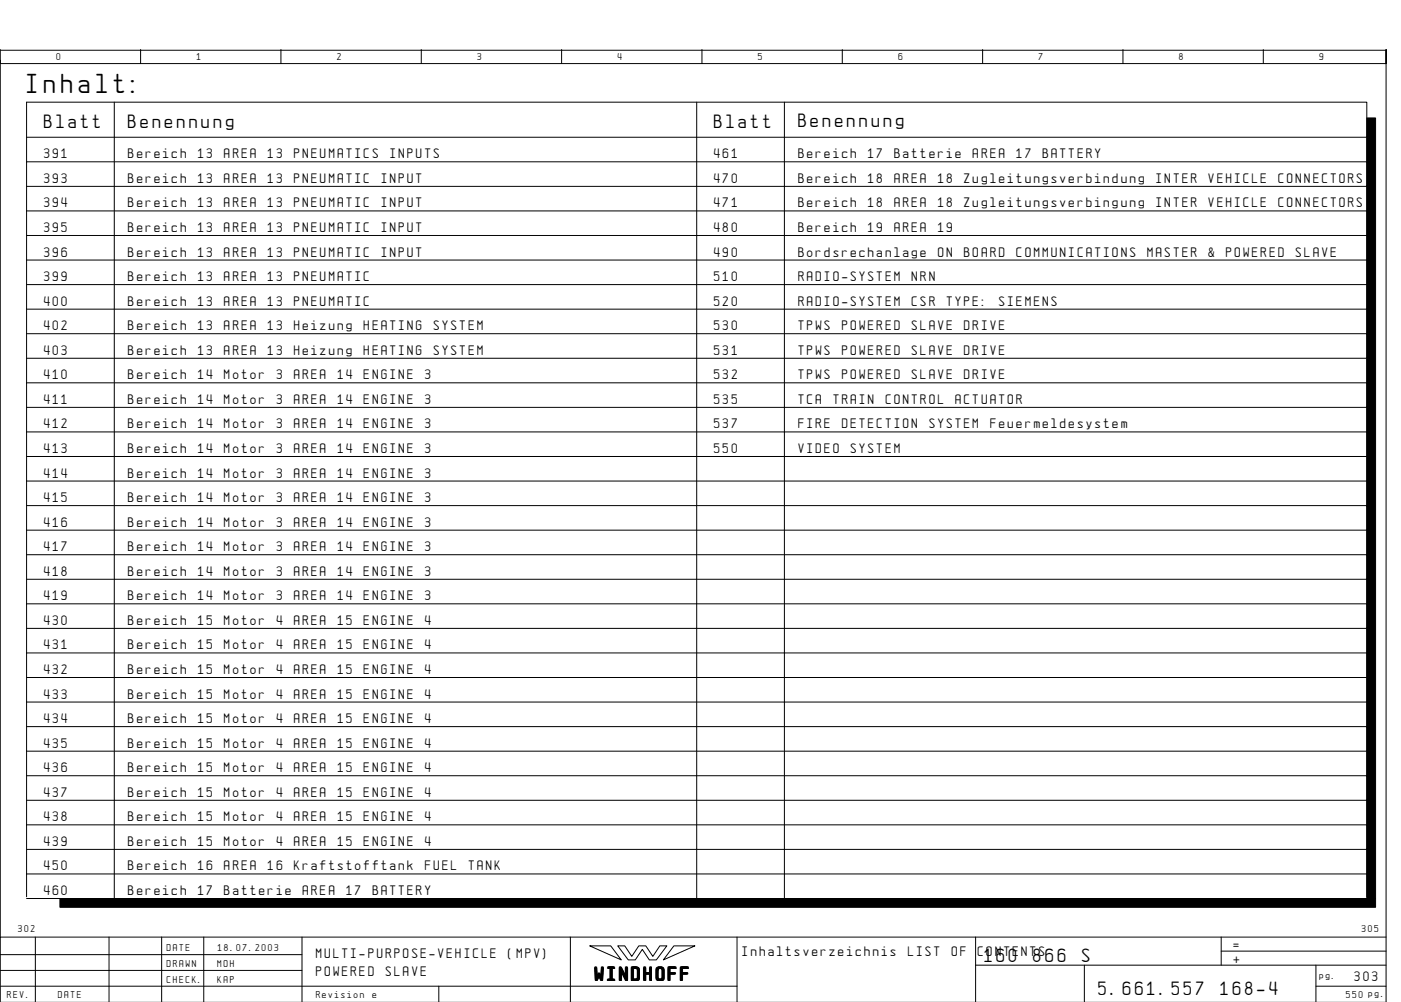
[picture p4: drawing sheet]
<svg xmlns="http://www.w3.org/2000/svg" width="399mm" height="286mm" viewBox="0 0 399 286" stroke-linecap="round" stroke-linejoin="round" font-family="sans-serif">
<defs><g id="words">
<text font-size="6.2" x="7.6" y="26.6">Inhalt:</text>
<g font-size="4.4">
<text x="12.6" y="36.6">Blatt</text>
<text x="36.6" y="36.6">Benennung</text>
<text x="203.6" y="36.6">Blatt</text>
<text x="227.6" y="36.1">Benennung</text>
<text x="280.6" y="274.1">160</text>
<text x="294.5" y="274.1">866</text>
<text x="308.4" y="274.1">S</text>
<text x="169.5" y="279.3">WINDHOFF</text>
<text x="313.1" y="283.6">5.661.557</text>
<text x="347.9" y="283.6">168-4</text>
</g>
<g font-size="3.1">
<text x="12.6" y="45.1">391</text>
<text x="36.6" y="45.1">Bereich</text>
<text x="56.5" y="45.1">13</text>
<text x="63.9" y="45.1">AREA</text>
<text x="76.4" y="45.1">13</text>
<text x="83.8" y="45.1">PNEUMATICS</text>
<text x="111.2" y="45.1">INPUTS</text>
<text x="203.6" y="45.1">461</text>
<text x="227.6" y="45.1">Bereich</text>
<text x="247.5" y="45.1">17</text>
<text x="254.9" y="45.1">Batterie</text>
<text x="277.3" y="45.1">AREA</text>
<text x="289.8" y="45.1">17</text>
<text x="297.2" y="45.1">BATTERY</text>
<text x="12.6" y="52.1">393</text>
<text x="36.6" y="52.1">Bereich</text>
<text x="56.5" y="52.1">13</text>
<text x="63.9" y="52.1">AREA</text>
<text x="76.4" y="52.1">13</text>
<text x="83.8" y="52.1">PNEUMATIC</text>
<text x="108.7" y="52.1">INPUT</text>
<text x="203.6" y="52.1">470</text>
<text x="227.6" y="52.1">Bereich</text>
<text x="247.5" y="52.1">18</text>
<text x="254.9" y="52.1">AREA</text>
<text x="267.4" y="52.1">18</text>
<text x="274.8" y="52.1">Zugleitungsverbindung</text>
<text x="329.6" y="52.1">INTER</text>
<text x="344.5" y="52.1">VEHICLE</text>
<text x="364.4" y="52.1">CONNECTORS</text>
<text x="12.6" y="59.1">394</text>
<text x="36.6" y="59.1">Bereich</text>
<text x="56.5" y="59.1">13</text>
<text x="63.9" y="59.1">AREA</text>
<text x="76.4" y="59.1">13</text>
<text x="83.8" y="59.1">PNEUMATIC</text>
<text x="108.7" y="59.1">INPUT</text>
<text x="203.6" y="59.1">471</text>
<text x="227.6" y="59.1">Bereich</text>
<text x="247.5" y="59.1">18</text>
<text x="254.9" y="59.1">AREA</text>
<text x="267.4" y="59.1">18</text>
<text x="274.8" y="59.1">Zugleitungsverbingung</text>
<text x="329.6" y="59.1">INTER</text>
<text x="344.5" y="59.1">VEHICLE</text>
<text x="364.4" y="59.1">CONNECTORS</text>
<text x="12.6" y="66.1">395</text>
<text x="36.6" y="66.1">Bereich</text>
<text x="56.5" y="66.1">13</text>
<text x="63.9" y="66.1">AREA</text>
<text x="76.4" y="66.1">13</text>
<text x="83.8" y="66.1">PNEUMATIC</text>
<text x="108.7" y="66.1">INPUT</text>
<text x="203.6" y="66.1">480</text>
<text x="227.6" y="66.1">Bereich</text>
<text x="247.5" y="66.1">19</text>
<text x="254.9" y="66.1">AREA</text>
<text x="267.4" y="66.1">19</text>
<text x="12.6" y="73.1">396</text>
<text x="36.6" y="73.1">Bereich</text>
<text x="56.5" y="73.1">13</text>
<text x="63.9" y="73.1">AREA</text>
<text x="76.4" y="73.1">13</text>
<text x="83.8" y="73.1">PNEUMATIC</text>
<text x="108.7" y="73.1">INPUT</text>
<text x="203.6" y="73.1">490</text>
<text x="227.6" y="73.1">Bordsrechanlage</text>
<text x="267.4" y="73.1">ON</text>
<text x="274.8" y="73.1">BOARD</text>
<text x="289.8" y="73.1">COMMUNICATIONS</text>
<text x="327.1" y="73.1">MASTER</text>
<text x="344.5" y="73.1">&amp;</text>
<text x="349.5" y="73.1">POWERED</text>
<text x="369.4" y="73.1">SLAVE</text>
<text x="12.6" y="80.1">399</text>
<text x="36.6" y="80.1">Bereich</text>
<text x="56.5" y="80.1">13</text>
<text x="63.9" y="80.1">AREA</text>
<text x="76.4" y="80.1">13</text>
<text x="83.8" y="80.1">PNEUMATIC</text>
<text x="203.6" y="80.1">510</text>
<text x="227.6" y="80.1">RADIO-SYSTEM</text>
<text x="259.9" y="80.1">NRN</text>
<text x="12.6" y="87.1">400</text>
<text x="36.6" y="87.1">Bereich</text>
<text x="56.5" y="87.1">13</text>
<text x="63.9" y="87.1">AREA</text>
<text x="76.4" y="87.1">13</text>
<text x="83.8" y="87.1">PNEUMATIC</text>
<text x="203.6" y="87.1">520</text>
<text x="227.6" y="87.1">RADIO-SYSTEM</text>
<text x="259.9" y="87.1">CSR</text>
<text x="269.9" y="87.1">TYPE:</text>
<text x="284.8" y="87.1">SIEMENS</text>
<text x="12.6" y="94.1">402</text>
<text x="36.6" y="94.1">Bereich</text>
<text x="56.5" y="94.1">13</text>
<text x="63.9" y="94.1">AREA</text>
<text x="76.4" y="94.1">13</text>
<text x="83.8" y="94.1">Heizung</text>
<text x="103.7" y="94.1">HEATING</text>
<text x="123.6" y="94.1">SYSTEM</text>
<text x="203.6" y="94.1">530</text>
<text x="227.6" y="94.1">TPWS</text>
<text x="240" y="94.1">POWERED</text>
<text x="259.9" y="94.1">SLAVE</text>
<text x="274.8" y="94.1">DRIVE</text>
<text x="12.6" y="101.1">403</text>
<text x="36.6" y="101.1">Bereich</text>
<text x="56.5" y="101.1">13</text>
<text x="63.9" y="101.1">AREA</text>
<text x="76.4" y="101.1">13</text>
<text x="83.8" y="101.1">Heizung</text>
<text x="103.7" y="101.1">HEATING</text>
<text x="123.6" y="101.1">SYSTEM</text>
<text x="203.6" y="101.1">531</text>
<text x="227.6" y="101.1">TPWS</text>
<text x="240" y="101.1">POWERED</text>
<text x="259.9" y="101.1">SLAVE</text>
<text x="274.8" y="101.1">DRIVE</text>
<text x="12.6" y="108.1">410</text>
<text x="36.6" y="108.1">Bereich</text>
<text x="56.5" y="108.1">14</text>
<text x="63.9" y="108.1">Motor</text>
<text x="78.9" y="108.1">3</text>
<text x="83.8" y="108.1">AREA</text>
<text x="96.3" y="108.1">14</text>
<text x="103.7" y="108.1">ENGINE</text>
<text x="121.2" y="108.1">3</text>
<text x="203.6" y="108.1">532</text>
<text x="227.6" y="108.1">TPWS</text>
<text x="240" y="108.1">POWERED</text>
<text x="259.9" y="108.1">SLAVE</text>
<text x="274.8" y="108.1">DRIVE</text>
<text x="12.6" y="115.1">411</text>
<text x="36.6" y="115.1">Bereich</text>
<text x="56.5" y="115.1">14</text>
<text x="63.9" y="115.1">Motor</text>
<text x="78.9" y="115.1">3</text>
<text x="83.8" y="115.1">AREA</text>
<text x="96.3" y="115.1">14</text>
<text x="103.7" y="115.1">ENGINE</text>
<text x="121.2" y="115.1">3</text>
<text x="203.6" y="115.1">535</text>
<text x="227.6" y="115.1">TCA</text>
<text x="237.5" y="115.1">TRAIN</text>
<text x="252.5" y="115.1">CONTROL</text>
<text x="272.4" y="115.1">ACTUATOR</text>
<text x="12.6" y="122.1">412</text>
<text x="36.6" y="122.1">Bereich</text>
<text x="56.5" y="122.1">14</text>
<text x="63.9" y="122.1">Motor</text>
<text x="78.9" y="122.1">3</text>
<text x="83.8" y="122.1">AREA</text>
<text x="96.3" y="122.1">14</text>
<text x="103.7" y="122.1">ENGINE</text>
<text x="121.2" y="122.1">3</text>
<text x="203.6" y="122.1">537</text>
<text x="227.6" y="122.1">FIRE</text>
<text x="240" y="122.1">DETECTION</text>
<text x="264.9" y="122.1">SYSTEM</text>
<text x="282.3" y="122.1">Feuermeldesystem</text>
<text x="12.6" y="129.1">413</text>
<text x="36.6" y="129.1">Bereich</text>
<text x="56.5" y="129.1">14</text>
<text x="63.9" y="129.1">Motor</text>
<text x="78.9" y="129.1">3</text>
<text x="83.8" y="129.1">AREA</text>
<text x="96.3" y="129.1">14</text>
<text x="103.7" y="129.1">ENGINE</text>
<text x="121.2" y="129.1">3</text>
<text x="203.6" y="129.1">550</text>
<text x="227.6" y="129.1">VIDEO</text>
<text x="242.5" y="129.1">SYSTEM</text>
<text x="12.6" y="136.1">414</text>
<text x="36.6" y="136.1">Bereich</text>
<text x="56.5" y="136.1">14</text>
<text x="63.9" y="136.1">Motor</text>
<text x="78.9" y="136.1">3</text>
<text x="83.8" y="136.1">AREA</text>
<text x="96.3" y="136.1">14</text>
<text x="103.7" y="136.1">ENGINE</text>
<text x="121.2" y="136.1">3</text>
<text x="12.6" y="143.1">415</text>
<text x="36.6" y="143.1">Bereich</text>
<text x="56.5" y="143.1">14</text>
<text x="63.9" y="143.1">Motor</text>
<text x="78.9" y="143.1">3</text>
<text x="83.8" y="143.1">AREA</text>
<text x="96.3" y="143.1">14</text>
<text x="103.7" y="143.1">ENGINE</text>
<text x="121.2" y="143.1">3</text>
<text x="12.6" y="150.1">416</text>
<text x="36.6" y="150.1">Bereich</text>
<text x="56.5" y="150.1">14</text>
<text x="63.9" y="150.1">Motor</text>
<text x="78.9" y="150.1">3</text>
<text x="83.8" y="150.1">AREA</text>
<text x="96.3" y="150.1">14</text>
<text x="103.7" y="150.1">ENGINE</text>
<text x="121.2" y="150.1">3</text>
<text x="12.6" y="157.1">417</text>
<text x="36.6" y="157.1">Bereich</text>
<text x="56.5" y="157.1">14</text>
<text x="63.9" y="157.1">Motor</text>
<text x="78.9" y="157.1">3</text>
<text x="83.8" y="157.1">AREA</text>
<text x="96.3" y="157.1">14</text>
<text x="103.7" y="157.1">ENGINE</text>
<text x="121.2" y="157.1">3</text>
<text x="12.6" y="164.1">418</text>
<text x="36.6" y="164.1">Bereich</text>
<text x="56.5" y="164.1">14</text>
<text x="63.9" y="164.1">Motor</text>
<text x="78.9" y="164.1">3</text>
<text x="83.8" y="164.1">AREA</text>
<text x="96.3" y="164.1">14</text>
<text x="103.7" y="164.1">ENGINE</text>
<text x="121.2" y="164.1">3</text>
<text x="12.6" y="171.1">419</text>
<text x="36.6" y="171.1">Bereich</text>
<text x="56.5" y="171.1">14</text>
<text x="63.9" y="171.1">Motor</text>
<text x="78.9" y="171.1">3</text>
<text x="83.8" y="171.1">AREA</text>
<text x="96.3" y="171.1">14</text>
<text x="103.7" y="171.1">ENGINE</text>
<text x="121.2" y="171.1">3</text>
<text x="12.6" y="178.1">430</text>
<text x="36.6" y="178.1">Bereich</text>
<text x="56.5" y="178.1">15</text>
<text x="63.9" y="178.1">Motor</text>
<text x="78.9" y="178.1">4</text>
<text x="83.8" y="178.1">AREA</text>
<text x="96.3" y="178.1">15</text>
<text x="103.7" y="178.1">ENGINE</text>
<text x="121.2" y="178.1">4</text>
<text x="12.6" y="185.1">431</text>
<text x="36.6" y="185.1">Bereich</text>
<text x="56.5" y="185.1">15</text>
<text x="63.9" y="185.1">Motor</text>
<text x="78.9" y="185.1">4</text>
<text x="83.8" y="185.1">AREA</text>
<text x="96.3" y="185.1">15</text>
<text x="103.7" y="185.1">ENGINE</text>
<text x="121.2" y="185.1">4</text>
<text x="12.6" y="192.1">432</text>
<text x="36.6" y="192.1">Bereich</text>
<text x="56.5" y="192.1">15</text>
<text x="63.9" y="192.1">Motor</text>
<text x="78.9" y="192.1">4</text>
<text x="83.8" y="192.1">AREA</text>
<text x="96.3" y="192.1">15</text>
<text x="103.7" y="192.1">ENGINE</text>
<text x="121.2" y="192.1">4</text>
<text x="12.6" y="199.1">433</text>
<text x="36.6" y="199.1">Bereich</text>
<text x="56.5" y="199.1">15</text>
<text x="63.9" y="199.1">Motor</text>
<text x="78.9" y="199.1">4</text>
<text x="83.8" y="199.1">AREA</text>
<text x="96.3" y="199.1">15</text>
<text x="103.7" y="199.1">ENGINE</text>
<text x="121.2" y="199.1">4</text>
<text x="12.6" y="206.1">434</text>
<text x="36.6" y="206.1">Bereich</text>
<text x="56.5" y="206.1">15</text>
<text x="63.9" y="206.1">Motor</text>
<text x="78.9" y="206.1">4</text>
<text x="83.8" y="206.1">AREA</text>
<text x="96.3" y="206.1">15</text>
<text x="103.7" y="206.1">ENGINE</text>
<text x="121.2" y="206.1">4</text>
<text x="12.6" y="213.1">435</text>
<text x="36.6" y="213.1">Bereich</text>
<text x="56.5" y="213.1">15</text>
<text x="63.9" y="213.1">Motor</text>
<text x="78.9" y="213.1">4</text>
<text x="83.8" y="213.1">AREA</text>
<text x="96.3" y="213.1">15</text>
<text x="103.7" y="213.1">ENGINE</text>
<text x="121.2" y="213.1">4</text>
<text x="12.6" y="220.1">436</text>
<text x="36.6" y="220.1">Bereich</text>
<text x="56.5" y="220.1">15</text>
<text x="63.9" y="220.1">Motor</text>
<text x="78.9" y="220.1">4</text>
<text x="83.8" y="220.1">AREA</text>
<text x="96.3" y="220.1">15</text>
<text x="103.7" y="220.1">ENGINE</text>
<text x="121.2" y="220.1">4</text>
<text x="12.6" y="227.1">437</text>
<text x="36.6" y="227.1">Bereich</text>
<text x="56.5" y="227.1">15</text>
<text x="63.9" y="227.1">Motor</text>
<text x="78.9" y="227.1">4</text>
<text x="83.8" y="227.1">AREA</text>
<text x="96.3" y="227.1">15</text>
<text x="103.7" y="227.1">ENGINE</text>
<text x="121.2" y="227.1">4</text>
<text x="12.6" y="234.1">438</text>
<text x="36.6" y="234.1">Bereich</text>
<text x="56.5" y="234.1">15</text>
<text x="63.9" y="234.1">Motor</text>
<text x="78.9" y="234.1">4</text>
<text x="83.8" y="234.1">AREA</text>
<text x="96.3" y="234.1">15</text>
<text x="103.7" y="234.1">ENGINE</text>
<text x="121.2" y="234.1">4</text>
<text x="12.6" y="241.1">439</text>
<text x="36.6" y="241.1">Bereich</text>
<text x="56.5" y="241.1">15</text>
<text x="63.9" y="241.1">Motor</text>
<text x="78.9" y="241.1">4</text>
<text x="83.8" y="241.1">AREA</text>
<text x="96.3" y="241.1">15</text>
<text x="103.7" y="241.1">ENGINE</text>
<text x="121.2" y="241.1">4</text>
<text x="12.6" y="248.1">450</text>
<text x="36.6" y="248.1">Bereich</text>
<text x="56.5" y="248.1">16</text>
<text x="63.9" y="248.1">AREA</text>
<text x="76.4" y="248.1">16</text>
<text x="83.8" y="248.1">Kraftstofftank</text>
<text x="121.2" y="248.1">FUEL</text>
<text x="133.6" y="248.1">TANK</text>
<text x="12.6" y="255.1">460</text>
<text x="36.6" y="255.1">Bereich</text>
<text x="56.5" y="255.1">17</text>
<text x="63.9" y="255.1">Batterie</text>
<text x="86.3" y="255.1">AREA</text>
<text x="98.8" y="255.1">17</text>
<text x="106.2" y="255.1">BATTERY</text>
<text x="90.1" y="273.1">MULTI-PURPOSE-VEHICLE</text>
<text x="144.8" y="273.1">(MPV)</text>
<text x="211.6" y="272.6">Inhaltsverzeichnis</text>
<text x="258.8" y="272.6">LIST</text>
<text x="271.3" y="272.6">OF</text>
<text x="278.7" y="272.6">CONTENTS</text>
<text x="351.6" y="270.6">=</text>
<text x="351.6" y="274.6">+</text>
<text x="90.1" y="278.1">POWERED</text>
<text x="110" y="278.1">SLAVE</text>
<text x="386.1" y="279.6">303</text>
</g>
<g font-size="2.3">
<text x="16.1" y="17.1">0</text>
<text x="56.1" y="17.1">1</text>
<text x="96.1" y="17.1">2</text>
<text x="136.1" y="17.1">3</text>
<text x="176.1" y="17.1">4</text>
<text x="216.1" y="17.1">5</text>
<text x="256.1" y="17.1">6</text>
<text x="296.1" y="17.1">7</text>
<text x="336.1" y="17.1">8</text>
<text x="376.1" y="17.1">9</text>
<text x="5.2" y="265.6">302</text>
<text x="388.2" y="265.6">305</text>
<text x="47.6" y="271.1">DATE</text>
<text x="47.6" y="275.6">DRAWN</text>
<text x="62" y="275.6">MOH</text>
<text x="62.1" y="271.1">18.07.2003</text>
<text x="47.6" y="280.1">CHECK.</text>
<text x="62" y="280.1">KAP</text>
<text x="376.1" y="279.1">pg.</text>
<text x="2.1" y="284.6">REV.</text>
<text x="16.6" y="284.6">DATE</text>
<text x="90.1" y="284.6">Revision</text>
<text x="106.2" y="284.6">e</text>
<text x="383.7" y="284.6">550 pg.</text>
</g>
</g></defs>
<g fill="none" stroke="#000" stroke-width=".29">
<path d="M.1 14.1v4h395v-4v271.6M.1 17.1v250M.1 14.3h395M40.1 14.1v4M80.1 14.1v4M120.1 14.1v4M160.1 14.1v4M200.1 14.1v4M240.1 14.1v4M280.1 14.1v4M320.1 14.1v4M360.1 14.1v4"/>
<path d="M7.6 39.1h382M32.6 29.1v227M198.6 29.1v227M223.6 29.1v227M7.6 46.1h382M7.6 53.1h382M7.6 60.1h382M7.6 67.1h382M7.6 74.1h382M7.6 81.1h382M7.6 88.1h382M7.6 95.1h382"/>
<path d="M7.6 102.1h382M7.6 109.1h382M7.6 116.1h382M7.6 123.1h382M7.6 130.1h382M7.6 137.1h382M7.6 144.1h382M7.6 151.1h382M7.6 158.1h382M7.6 165.1h382M7.6 172.1h382M7.6 179.1h382"/>
<path d="M7.6 186.1h382M7.6 193.1h382M7.6 200.1h382M7.6 207.1h382M7.6 214.1h382M7.6 221.1h382M7.6 228.1h382M7.6 235.1h382M7.6 256.1h382M7.6 242.1h382M7.6 249.1h382M389.6 255.6v-226.5h-382v226.5"/>
<path d="M10.1 267.1v18.5M31.1 267.1v18.5M46.1 267.1v18.6M58.1 267.1v18.6M86.1 272.1h-86M86.1 276.6h-86M86.1 267.1v18.6M162.6 267.1v18.6M168.1 269.6h6l3 4zM176.1 269.6h2l2 3 2-3h2l2 3 2-3h2l-3 4h-2l-2-3-2 3h-2zM192.1 269.6h6l-9 4zM210.1 267.1v18.6"/>
<path d="M278.1 275.1h117M278.1 267.1v18.6M309.1 275.1v10.6M348.1 271.1h47M348.1 267.1v8M375.1 275.1v10.6M395.1 267.1h-395v18.6M125.1 281.1v4.6M210.1 281.1h-210M375.1 281.1h20"/>
</g>
<path d="M389.6 33.6h2.5v222.5h-2.5zM17.1 256.1h375v2.5h-375z" fill="#000" stroke="#000" stroke-width=".29"/>
<use href="#words"/>
</svg>
